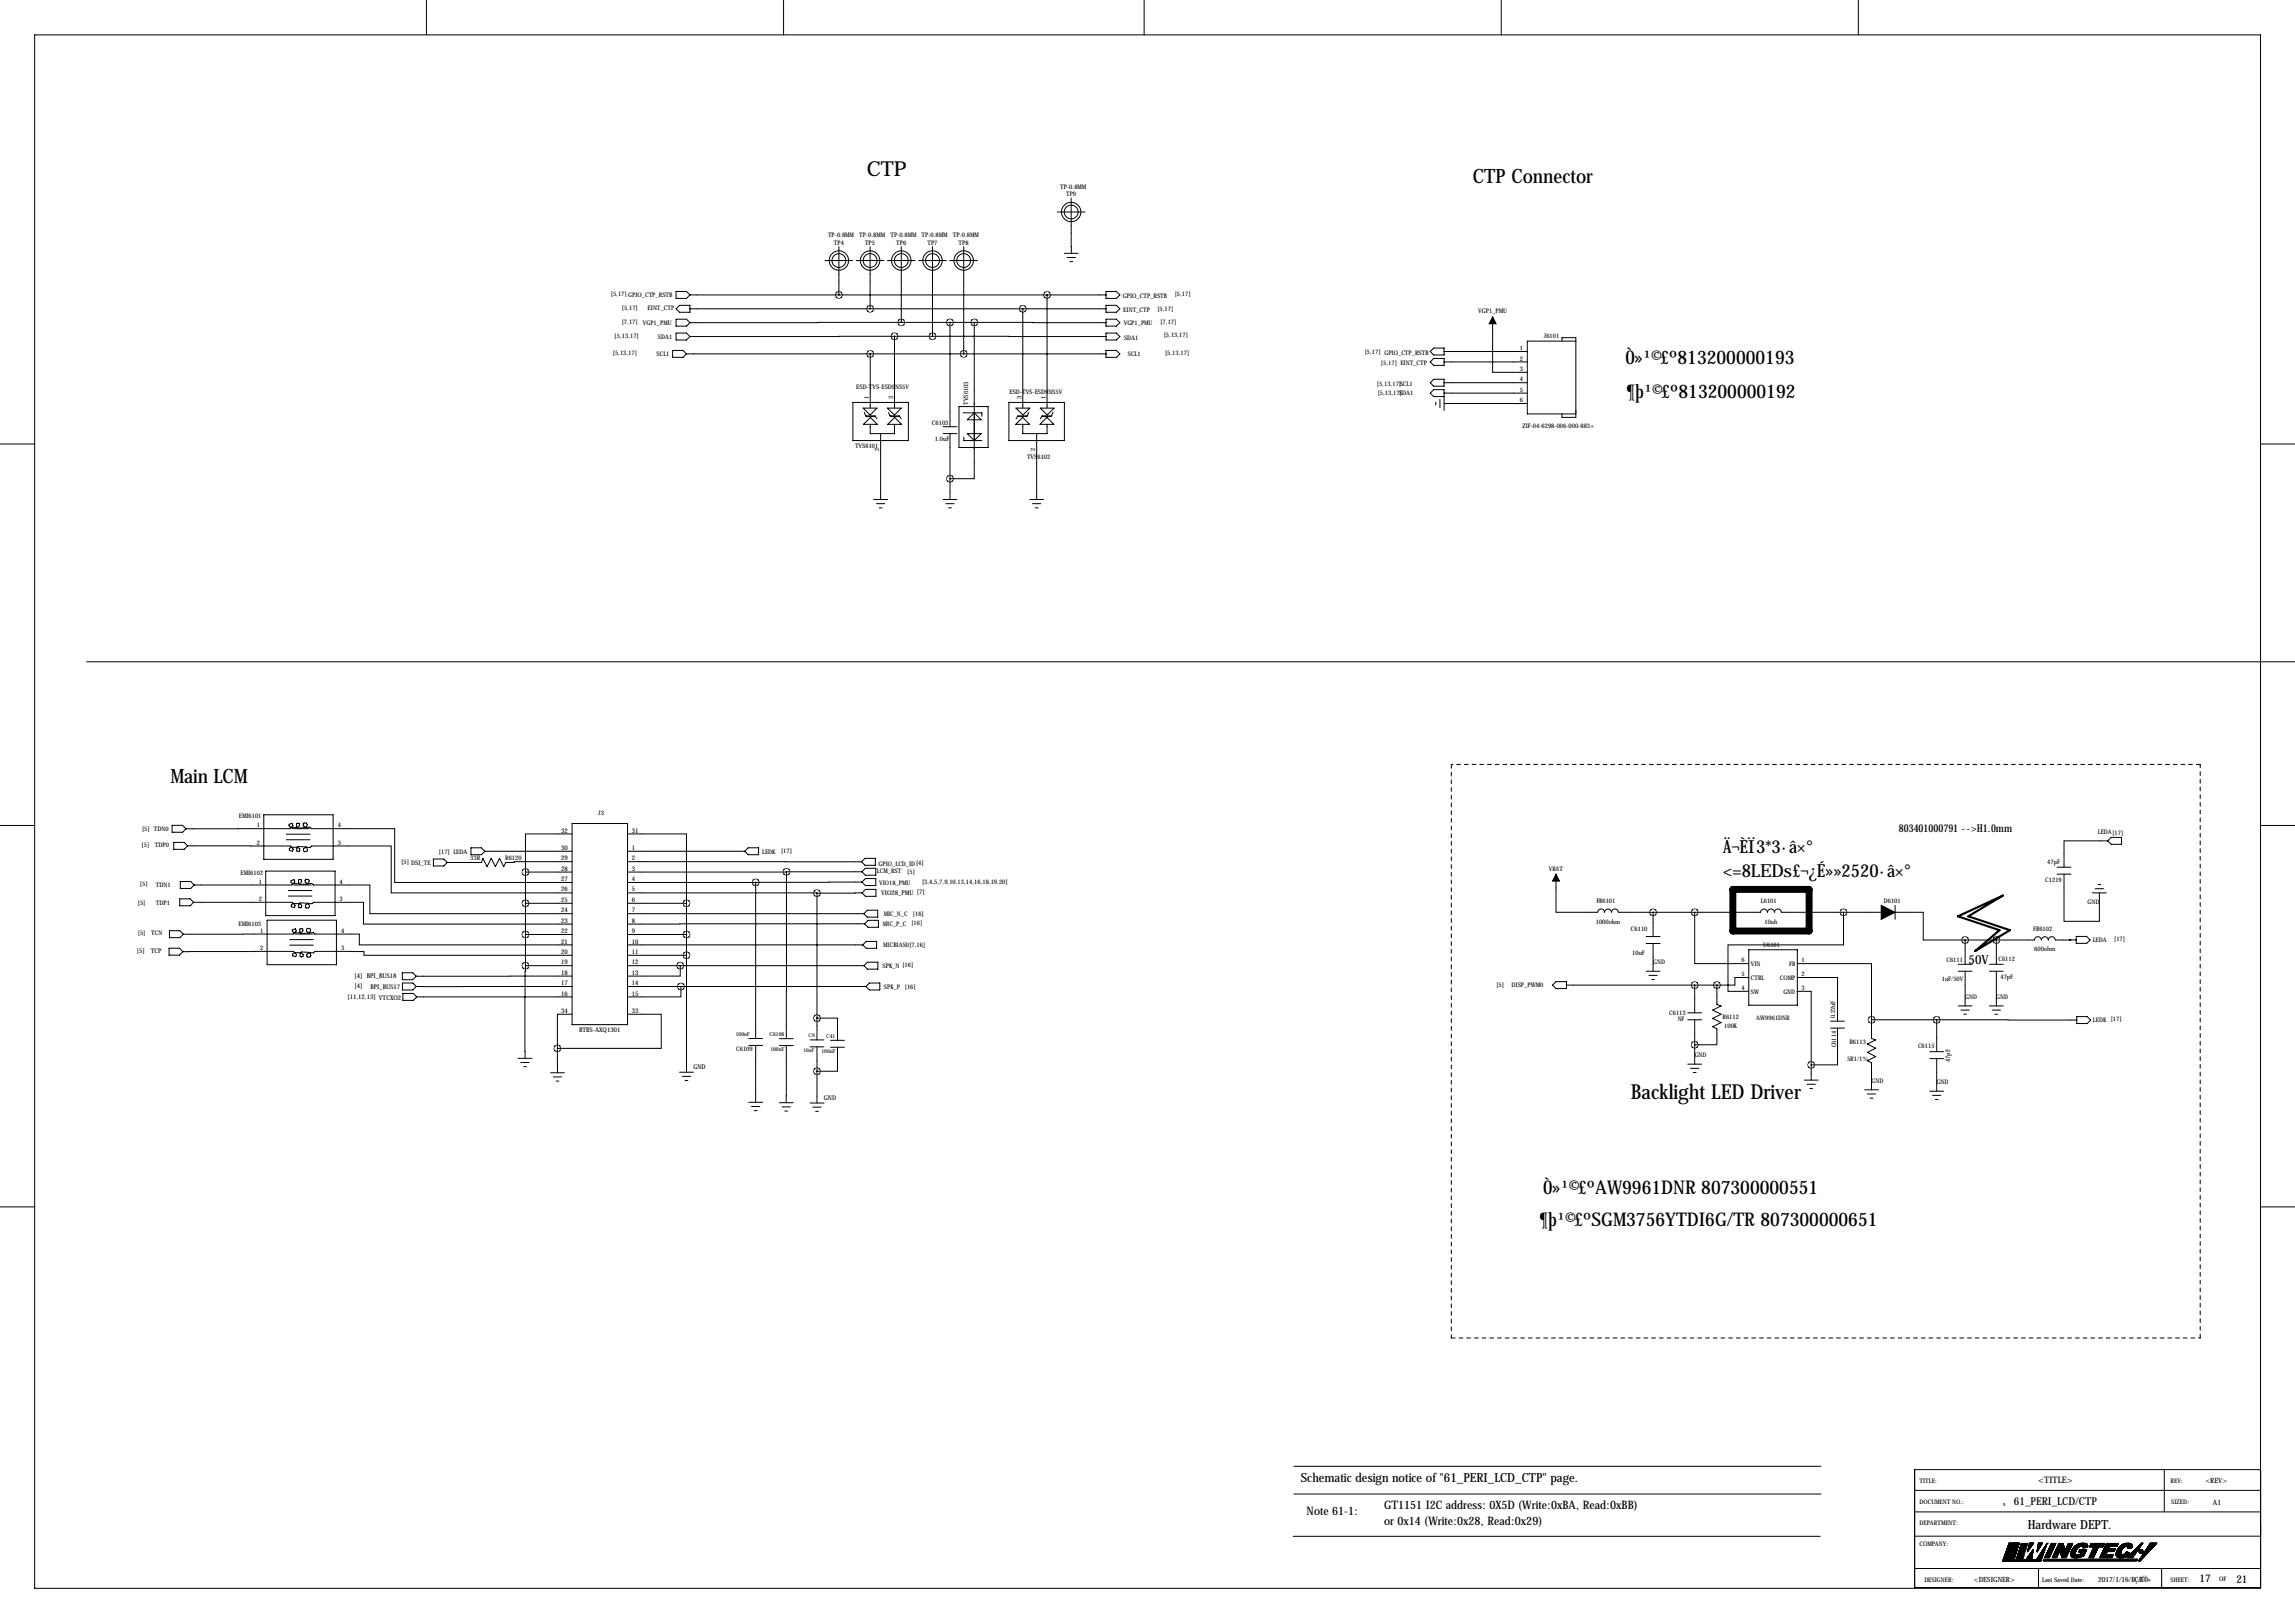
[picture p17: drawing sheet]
<svg xmlns="http://www.w3.org/2000/svg" width="841mm" height="594mm" viewBox="0 0 841 594" stroke-linecap="round" stroke-linejoin="round" font-family="sans-serif">
<defs><g id="words">
<g font-size="7.6">
<text x="317.5" y="64.3">CTP</text>
<text x="597.4" y="402.5">Backlight LED Driver</text>
</g>
<g font-size="7.3">
<text x="539.5" y="67.1">CTP Connector</text>
<text x="62.4" y="286.8">Main LCM</text>
</g>
<g font-size="6.9">
<text x="595.5" y="133.3">Ò»¹©£º813200000193</text>
<text x="595.8" y="145.7">¶þ¹©£º813200000192</text>
<text x="565.3" y="437.2">Ò»¹©£ºAW9961DNR 807300000551</text>
<text x="564" y="448.9">¶þ¹©£ºSGM3756YTDI6G/TR 807300000651</text>
</g>
<g font-size="6.6">
<text x="631.2" y="312.3">Ä¬ÈÏ3*3·â×°</text>
<text x="631.2" y="321.2">&lt;=8LEDs£¬¿É»»2520·â×°</text>
</g>
<g font-size="4.6">
<text x="721.1" y="353.2">50V</text>
<text x="476.5" y="542.8">Schematic design notice of &quot;61_PERI_LCD_CTP&quot; page.</text>
<text x="742.7" y="560.1">Hardware DEPT.</text>
</g>
<g font-size="4.3">
<text x="478.6" y="554.8">Note 61-1:</text>
<text x="507" y="552.7">GT1151 I2C address: 0X5D (Write:0xBA, Read:0xBB)</text>
<text x="507" y="558.4">or 0x14 (Write:0x28, Read:0x29)</text>
</g>
<g font-size="4">
<text x="695.6" y="304.8">803401000791 --&gt;H1.0mm</text>
<text x="737.7" y="551.3">61_PERI_LCD/CTP</text>
<text x="805.7" y="579.5">17</text>
<text x="819.2" y="579.8">21</text>
</g>
<text font-size="3.3" x="746.6" y="543.2">&lt;TITLE&gt;</text>
<g font-size="2.6">
<text x="807.8" y="543">&lt;REV&gt;</text>
<text x="810.6" y="551.1">A1</text>
<text x="723" y="579.3">&lt;DESIGNER&gt;</text>
<text x="768.5" y="579.4">2017/1/16/ÐÇÆ</text>
<text x="784.4" y="579.4">ÚÒ»</text>
</g>
<g font-size="2.4">
<text x="205.6" y="304.9">32</text>
<text x="231.4" y="304.9">31</text>
<text x="205.6" y="311.3">30</text>
<text x="231.4" y="311.3">1</text>
<text x="205.6" y="315.1">29</text>
<text x="231.4" y="315.1">2</text>
<text x="205.6" y="322.7">27</text>
<text x="205.6" y="318.9">28</text>
<text x="231.4" y="322.7">4</text>
<text x="231.4" y="318.9">3</text>
<text x="205.6" y="326.5">26</text>
<text x="231.4" y="326.5">5</text>
<text x="322.8" y="327.9">VIO28_PMU [7]</text>
<text x="205.6" y="330.3">25</text>
<text x="205.6" y="334.1">24</text>
<text x="231.4" y="330.3">6</text>
<text x="231.4" y="334.1">7</text>
<text x="205.6" y="337.9">23</text>
<text x="205.6" y="341.8">22</text>
<text x="231.4" y="337.9">8</text>
<text x="231.4" y="341.8">9</text>
<text x="205.6" y="345.6">21</text>
<text x="231.4" y="345.6">10</text>
<text x="50.1" y="349">[5]</text>
<text x="55.2" y="349.1">TCP</text>
<text x="205.6" y="349.4">20</text>
<text x="205.6" y="353.2">19</text>
<text x="231.4" y="349.4">11</text>
<text x="231.4" y="353.2">12</text>
<text x="129.8" y="358.1">[4]</text>
<text x="134.4" y="358.4">BPI_BUS18</text>
<text x="205.6" y="357">18</text>
<text x="231.4" y="357">13</text>
<text x="129.8" y="361.8">[4]</text>
<text x="135.7" y="362.1">BPI_BUS17</text>
<text x="205.6" y="360.8">17</text>
<text x="205.6" y="364.6">16</text>
<text x="231.4" y="360.8">14</text>
<text x="231.4" y="364.6">15</text>
<text x="127.3" y="366">[11,12,13] VTCXO2</text>
<text x="205.6" y="371">34</text>
<text x="231.4" y="371">33</text>
<text x="212.2" y="378">BTBS-AXQ1301</text>
<text x="254" y="391.4">GND</text>
<text x="301.8" y="402.7">GND</text>
</g>
<g font-size="2.3">
<text x="388.4" y="69.1">TP-0.8MM</text>
<text x="390.5" y="71.8">TP9</text>
<text x="303.3" y="86.9">TP-0.8MM TP-0.8MM TP-0.8MM TP-0.8MM TP-0.8MM</text>
<text x="305.4" y="89.6">TP4</text>
<text x="316.9" y="89.6">TP5</text>
<text x="328.3" y="89.6">TP6</text>
<text x="339.7" y="89.6">TP7</text>
<text x="351.2" y="89.6">TP8</text>
<text x="223.8" y="108.3">[5,17] GPIO_CTP_RSTB</text>
<text x="227.8" y="113.5">[5,17]</text>
<text x="237.2" y="113.7">EINT_CTP</text>
<text x="411.3" y="109.2">GPIO_CTP_RSTB</text>
<text x="424" y="113.9">[5,17]</text>
<text x="430.3" y="108.4">[5,17]</text>
<text x="227.8" y="118.7">[7,17]</text>
<text x="235.5" y="118.9">VGP1_PMU</text>
<text x="411.5" y="114.2">EINT_CTP</text>
<text x="411.6" y="119">VGP1_PMU</text>
<text x="425.1" y="118.6">[7,17]</text>
<text x="541.5" y="114.8">VGP1_PMU</text>
<text x="225.2" y="124">[5,13,17]</text>
<text x="241" y="124.1">SDA1</text>
<text x="411.7" y="124.4">SDA1</text>
<text x="426.3" y="123.6">[5,13,17]</text>
<text x="565.5" y="123.9">J6101</text>
<text x="224.5" y="130.2">[5,13,17]</text>
<text x="240.5" y="130.4">SCL1</text>
<text x="413.1" y="130.4">SCL1</text>
<text x="426.8" y="130">[5,13,17]</text>
<text x="499.9" y="129.7">[5,17] GPIO_CTP_RSTB</text>
<text x="556.7" y="128.2">1</text>
<text x="505.9" y="133.9">[5,17] EINT_CTP</text>
<text x="556.7" y="132">2</text>
<text x="556.7" y="135.9">3</text>
<text x="313.7" y="142.4">ESD-TVS-ESD9NS5V</text>
<text x="504.4" y="141.3">[5,13,17]SCL1</text>
<text x="556.7" y="139.7">4</text>
<text x="556.7" y="143.5">5</text>
<text x="318.3" y="146.1" transform="rotate(-90 318.3 146.1)">1</text>
<text x="327.2" y="146.1" transform="rotate(-90 327.2 146.1)">3</text>
<text x="354.6" y="148.3" transform="rotate(-90 354.6 148.3)">TVS6103</text>
<text x="369.8" y="144.4">ESD-TVS-ESD9NS5V</text>
<text x="374.1" y="146.1" transform="rotate(-90 374.1 146.1)">3</text>
<text x="383" y="146.1" transform="rotate(-90 383 146.1)">1</text>
<text x="504.6" y="144.7">[5,13,17]SDA1</text>
<text x="556.7" y="147.3">6</text>
<text x="341.4" y="155.6">C6103</text>
<text x="342.4" y="161.5">1.0uF</text>
<text x="557.7" y="156.8">ZIF-04-6298-006-000-883+</text>
<text x="313.2" y="164.2">TVS6101</text>
<text x="322.1" y="165.1" transform="rotate(-90 322.1 165.1)">2</text>
<text x="376.2" y="168">TVS6102</text>
<text x="379.2" y="165.1" transform="rotate(-90 379.2 165.1)">2</text>
<text x="87.5" y="299.7">EMI6101</text>
<text x="219.2" y="298.3">J3</text>
<text x="52" y="304.5">[5] TDN0</text>
<text x="94.1" y="303">1</text>
<text x="123.7" y="303">4</text>
<text x="768.5" y="305.6">LEDA[17]</text>
<text x="51.9" y="310.3">[5]</text>
<text x="56.7" y="310.4">TDP0</text>
<text x="94.1" y="309.3">2</text>
<text x="123.7" y="309.3">3</text>
<text x="147" y="316.5">[5] DSI_TE</text>
<text x="160.8" y="312.7">[17] LEDA</text>
<text x="172.2" y="314.9">33R</text>
<text x="185" y="315">R6120</text>
<text x="279.2" y="312.8">LEDK</text>
<text x="286.1" y="312.5">[17]</text>
<text x="321.8" y="317">GPIO_LCD_ID[4]</text>
<text x="749.9" y="316.4">47pF</text>
<text x="88.1" y="320.3">EMI6102</text>
<text x="94.8" y="323.6">1</text>
<text x="124.4" y="323.6">4</text>
<text x="321.2" y="319.9">LCM_RST</text>
<text x="332.4" y="320">[5]</text>
<text x="337.8" y="323.9">[3,4,5,7,9,10,13,14,16,18,19,20]</text>
<text x="567.3" y="318.9">VBAT</text>
<text x="749.2" y="323">C1219</text>
<text x="51.3" y="324.5">[5]</text>
<text x="57.1" y="324.7">TDN1</text>
<text x="94.8" y="330">2</text>
<text x="124.4" y="330">3</text>
<text x="322" y="324.2">VIO18_PMU</text>
<text x="50.5" y="331.4">[5]</text>
<text x="57.1" y="331.3">TDP1</text>
<text x="323.7" y="335.7">MIC_N_C</text>
<text x="334.4" y="335.4">[16]</text>
<text x="584.8" y="330.8">FB6101</text>
<text x="645.1" y="330.8">L6101</text>
<text x="690.1" y="330.8">D6101</text>
<text x="764.7" y="331.2">GND</text>
<text x="87.4" y="339.2">EMI6103</text>
<text x="95.3" y="341.6">1</text>
<text x="124.9" y="341.6">4</text>
<text x="323.4" y="339.1">MIC_P_C</text>
<text x="333.9" y="338.8">[16]</text>
<text x="584.5" y="338.3">1000ohm</text>
<text x="597.4" y="340.8">C6110</text>
<text x="646.3" y="338.3">10uh</text>
<text x="744.8" y="341">FB6102</text>
<text x="50.5" y="342.3">[5]</text>
<text x="55.4" y="342.4">TCN</text>
<text x="95.3" y="347.9">2</text>
<text x="124.9" y="347.9">3</text>
<text x="323.5" y="346.9">MICBIAS0[7,16]</text>
<text x="645.9" y="346.8">U6101</text>
<text x="766.6" y="344.9">LEDA</text>
<text x="774.4" y="344.7">[17]</text>
<text x="597.9" y="349.6">10uF</text>
<text x="605.5" y="353.2">GND</text>
<text x="637.9" y="352.4">6</text>
<text x="641.3" y="353.7">VIN</text>
<text x="655.4" y="353.7">FB</text>
<text x="659.9" y="352.4">1</text>
<text x="713" y="352.3">C6111</text>
<text x="732" y="351.9">C6112</text>
<text x="745.2" y="348.4">600ohm</text>
<text x="323.3" y="354.7">SPK_N [16]</text>
<text x="637.9" y="357.5">5</text>
<text x="641.3" y="358.8">CTRL</text>
<text x="651.9" y="358.8">COMP</text>
<text x="659.9" y="357.5">2</text>
<text x="711.3" y="359.3">1uF/50V</text>
<text x="732.8" y="358.6">47pF</text>
<text x="323.8" y="362.4">SPK_P [16]</text>
<text x="548.1" y="361.4">[5]</text>
<text x="553.7" y="361.6">DISP_PWM0</text>
<text x="637.9" y="362.6">4</text>
<text x="641.3" y="363.9">SW</text>
<text x="653.3" y="363.9">GND</text>
<text x="659.9" y="362.6">3</text>
<text x="719.8" y="365.9">GND</text>
<text x="731.3" y="365.9">GND</text>
<text x="611.4" y="371.9">C6113</text>
<text x="614.5" y="374">NF</text>
<text x="631" y="373.3">R6112</text>
<text x="631.6" y="376.5">100K</text>
<text x="643.4" y="373.6">AW9961DNR</text>
<text x="672.2" y="373" transform="rotate(-90 672.2 373)">0.22uF</text>
<text x="766.7" y="374.3">LEDK [17]</text>
<text x="672.6" y="383.6" transform="rotate(-90 672.6 383.6)">C6114</text>
<text x="677.4" y="382.5">R6113</text>
<text x="702.6" y="383.9">C6115</text>
<text x="269.7" y="385.1">C6109</text>
<text x="620.8" y="387.2">GND</text>
<text x="676.6" y="388.5">5R1/1%</text>
<text x="714.3" y="389" transform="rotate(-90 714.3 389)">47pF</text>
<text x="685.5" y="396.6">GND</text>
<text x="709.4" y="397.1">GND</text>
<text x="703.1" y="543.3">TITLE:</text>
<text x="795.1" y="543.1">REV:</text>
<text x="703.1" y="550.9">DOCUMENT NO.:</text>
<text x="795.3" y="550.9">SIZED:</text>
<text x="703.1" y="558.6">DEPARTMENT:</text>
<text x="703.1" y="566.2">COMPANY:</text>
<text x="704.9" y="579.4">DESIGNER:</text>
<text x="748.1" y="579.4">Last Saved Date:</text>
<text x="795.1" y="579.4">SHEET:</text>
<text x="812.9" y="579.1">OF</text>
</g>
<g font-size="2">
<text x="269.5" y="379.5">100nF</text>
<text x="281.9" y="379.6">C6108</text>
<text x="302.6" y="380.2">C41</text>
<text x="282.2" y="385">100nF</text>
<text x="300.9" y="385.6">100nF</text>
</g>
<g font-size="1.9">
<text x="296.2" y="379.9">C9</text>
<text x="294.4" y="385.5">10uF</text>
</g>
</g></defs>
<circle cx="734.1" cy="551.3" r=".15" fill="#000"/>
<g fill="none" stroke="#000" stroke-width=".37">
<path d="M12.7 12.8h815.3v568.9h-815.3zM156.2 .1v12.7M287 .1v12.7M419.1 .1v12.7M549.9 .1v12.7M680.7 .1v12.7M387.3 77.6h10.2M392.4 72.6v20.2M302.2 95.4h10.2M307.3 90.3v17.7M313.6 95.4h10.2M318.7 90.3v22.8"/>
<path d="M325.1 95.4h10.1M330.1 90.3v27.8M336.5 95.4h10.2M341.6 90.3v32.9M347.9 95.4h10.2M353 90.3v39.3M389.9 92.8h5.1M390.9 94.3h3.1M391.9 95.8h1M247.6 106.8h3.9l1.2 1.2-1.2 1.3h-3.9zM247.6 113.1l1.3-1.3h3.8v2.6h-3.8zM247.6 116.9h3.9l1.2 1.3-1.2 1.3h-3.9z"/>
<path d="M252.7 108h152.4M252.7 113.1h152.4M330.1 118.1l-77.4 .1M330.1 118.1h26.8M348 118.1v38.2M356.9 118.1v57.2h-8.9M356.9 118.1l48.2 .1M374.6 113.1v36.3M383.5 108v41.4M405.1 106.8h3.8l1.3 1.2-1.3 1.3h-3.8zM405.1 111.8h3.8l1.3 1.3-1.3 1.3h-3.8zM405.1 116.9h3.8l1.3 1.3-1.3 1.3h-3.8z"/>
<path d="M546.8 116v20.4h12.7M246.4 128.3h3.8l1.3 1.3-1.3 1.3h-3.8zM247.6 122h3.9l1.2 1.3-1.2 1.2h-3.9zM251.5 129.6h153.6M318.8 129.6v19.8M327.7 123.2l-75 .1M327.7 123.2v26.2M327.7 123.2h13.9M341.6 123.2l63.5 .1M405.1 122h3.8l1.3 1.3-1.3 1.2h-3.8zM405.1 128.3h3.8l1.3 1.3-1.3 1.3h-3.8zM523.9 128.7l1.3-1.2h3.8v2.5h-3.8z"/>
<path d="M523.9 132.6l1.3-1.3h3.8v2.5h-3.8zM525.2 138.9h3.8v2.5h-3.8l-1.3-1.2zM529 128.7h30.5M529 132.6h30.5M572.2 124.9v-1.2h5v29.2h-5v-1.3M577.2 124.9h-17.7v26.7h17.7M312.4 147.4h20.3v14h-20.3zM316.2 149.5h5.1l-2.6 2.5zM316.3 155.4l2.5-2.5 2.6 2.5zM316.6 151l.5 1.3h3.4l.7 1.1M317 152.2l.3 .4h3.3M318.8 155.4v3.4h8.9v-3.4"/>
<path d="M322.6 158.8v24.2M325.1 149.5h5l-2.5 2.5zM325.5 151l.5 1.3h3.4l.7 1.1M325.9 152.2l.3 .4h3.3M327.7 152.9l2.6 2.5h-5.1zM345.4 158.8h5.1M345.4 156.3h5.1M348 158.8v24.2M351.3 148.9h10.6v15h-10.6zM352.8 151.2h6.9v1.3M354.3 158.8h5.1l-2.5 2.6zM356.9 151.2l2.5 2.5h-5.1z"/>
<path d="M369.6 147.4h20.3v14h-20.3zM372.2 149.5h5l-2.5 2.5zM374.6 152.9l2.5 2.5h-5zM374.6 155.4v3.4h8.9v-3.4M376.4 152.2l-.3 .4h-3.3M376.8 151l-.5 1.3h-3.4l-.7 1.1M379.7 158.8v24.2M380.9 155.4l2.6-2.5 2.5 2.5zM381.1 149.5h5l-2.5 2.5zM385.3 152.2l-.3 .4h-3.3M385.7 151l-.5 1.3h-3.4l-.7 1.1M525.9 147.3v1"/>
<path d="M527.5 146.3v3M529 140.2h30.5M529 144h30.5M529 147.8h30.5M529 145.3h-3.8l-1.3-1.3 1.3-1.3h3.8v7.6M0 162.6h12.7M353.1 160.1v1.3h6.6M828 162.6h12.7M320 183h5.1M321.1 184.5h3M322.1 186h1M345.4 183h5.1"/>
<path d="M346.5 184.5h3M347.5 186h1M377.2 183h5.1M378.2 184.5h3.1M379.2 186h1M31.7 242.4h809M96.6 298.4h25.4v16.3h-25.4zM0 302.3h12.7M63 302.3h3.9l1.2 1.2-1.2 1.3h-3.9zM63.7 308.5h3.8l1.2 1.3-1.2 1.3h-3.8zM68.1 303.5h38.1l1.1-1.1-.3-.8-1.1 .3v.6l.6 .5h2.4l.8-.6v-.7l-.5-.2-.6 .2v1l.5 .6 3-.2 .5-1.1-.3-.5-.9-.1-.4 .4 .1 .7 .8 .5h1.6l.6 .5h30.5v19.7h64.9M68.7 309.8h37.6l1.1 1.2-.3 .8-1.1-.3v-.6l.6-.6h2.4l.8 .7v.7l-.5 .2-.6-.2v-1.1l.5-.5 3 .1 .5 1.1-.3 .6h-.9l-.3-.3v-.7l.8-.5h1.6l.6-.6h29.1v17.2h66.2"/>
<path d="M97.3 319h25.4v16.4h-25.4zM104.9 305.5h8.6M104.9 307.6h8.6M106.9 303.5h6.4M158.7 314.6h3.9l1.2 1.3-1.2 1.3h-3.9zM172.5 310.5h3.8l1.3 1.3-1.3 1.2h-3.8zM177.6 311.8h31.9M192.5 319.4h17M192.5 319.4v34.3M209.5 305.4h-17v14M209.5 315.6h-21.2v.3h-3l-.8 1.5-1.5-3-1.5 3-1.6-3-1.5 3-1.5-3-.5 1.5h-12.6M209.5 301.6h20.4v73.7h-20.4z"/>
<path d="M229.9 315.6h85.7M229.9 305.4h21.6v25.4M229.9 311.8h42.9M274.1 310.5h3.8v2.5h-3.8l-1.3-1.2zM288.1 319.3l-.1 61.1M288.1 319.3l-58.2 .1M288.1 319.3h27.6M316.8 314.4h3.8v2.5h-3.8l-1.2-1.3zM317 318h3.8v2.6h-3.8l-1.3-1.3zM753.5 317.6h5.1M772.1 308h-16v9.6M772.1 308l1.2-1.3h3.8v2.5h-3.8z"/>
<path d="M828 302.3h12.7M65.8 329.2h3.8l1.3 1.3-1.3 1.2h-3.8zM66 322.9h3.8l1.3 1.2-1.3 1.3h-3.8zM70.9 330.5h36.1l1.1 1.1-.3 .8-1.1-.3v-.6l.6-.6h2.4l.8 .7v.7l-.5 .2-.6-.2v-1.1l.5-.5 3 .1 .5 1.1-.3 .6-.9 .1-.3-.4v-.7l.8-.5h1.7l.5-.5h18.2v7.9h76.4M71.1 324.1h35.8l1.1-1.1-.3-.8-1.1 .3v.6l.6 .6h2.4l.8-.7v-.7l-.5-.2-.6 .2v1.1l.5 .5 3-.1 .5-1.1-.3-.6-.9-.1-.3 .4v.7l.8 .5h1.6l.6 .5h20.7v10.5h74M97.8 337h25.4v16.3h-25.4zM105.6 326.2h8.6M105.6 328.2h8.6M107.6 324.1h6.4M192.5 330.8h17M229.9 327l69.4 .1M229.9 330.8h21.6"/>
<path d="M229.9 334.6h86.5M251.5 330.8v61.9M276.8 323.2v57.2M276.8 323.2h-46.9M299.3 327.1v53.8M315.7 323.1l-38.9 .1M315.8 327l-16.5 .1M316.4 334.6l1.3-1.2h3.8v2.5h-3.8zM316.7 338.3l-86.8 .1M317 321.8h3.8v2.5h-3.8l-1.3-1.2zM317 325.7h3.9v2.6h-3.9l-1.2-1.3zM318 337.1h3.8v2.5h-3.8l-1.3-1.3z"/>
<path d="M570 320.2v13.9h15.2M585.2 334.1a1.27 1.27 0 0 1 1.3-1.2 1.27 1.27 0 0 1 1.3 1.2 1.27 1.27 0 0 1 1.2-1.2 1.27 1.27 0 0 1 1.3 1.2 1.27 1.27 0 0 1 1.3-1.2 1.27 1.27 0 0 1 1.2 1.2h52.1a1.27 1.27 0 0 1 1.3-1.2 1.27 1.27 0 0 1 1.2 1.2 1.27 1.27 0 0 1 1.3-1.2 1.27 1.27 0 0 1 1.3 1.2 1.27 1.27 0 0 1 1.3-1.2 1.27 1.27 0 0 1 1.2 1.2h36.6M605.5 334.1v8.9M620.8 334.1v18.8h19.8M675.3 334.1v12h-42.3v17h7.6M694.2 334.1h10.3v10.2h15.3M694.2 331.6v5.1M753.5 320.2h5.1M756.1 320.2v17.2h12.9v-10.4M766.5 327h5.1M767.5 325.5h3M768.5 324h1"/>
<path d="M61.9 347.3h3.8l1.3 1.3-1.3 1.2h-3.8zM62.1 340.9h3.8l1.3 1.3-1.3 1.2h-3.8zM67 348.6l40.5-.1 1.1 1.1-.2 .8-1.2-.3v-.6l.6-.6h2.4l.8 .7v.7l-.5 .2-.6-.2v-1.1l.5-.5 3 .1 .5 1.1-.3 .6h-.9l-.3-.3v-.7l.8-.5h1.7l.5-.5h17.9v1.4h76.2M67.2 342.2l40.2-.1 1.1-1.1-.2-.8-1.2 .3v.6l.6 .5h2.4l.8-.6v-.7l-.5-.2-.6 .2v1l.5 .6 3-.1 .5-1.2-.3-.5-.9-.1-.3 .4v.7l.8 .5h1.7l.5 .5h16.3v4h77.9M106.1 344.1h8.7M106.1 346.2h8.7M108.2 342.1h6.3M147.4 356.3h3.8l1.3 1.3-1.3 1.2h-3.8zM192.5 353.7h17M192.5 353.7l-.2 33.9M192.5 342.3h17M209.5 357.5l-57 .1"/>
<path d="M229.9 342.3h21.6M229.9 346.1h86.1M229.9 349.9h21.6M229.9 353.7h86.6M249.2 353.7v3.8h-19.3M316.5 353.7l1.3-1.3h3.8v2.6h-3.8zM317.3 344.8h3.8v2.5h-3.8l-1.3-1.2zM603 345.6h5.1M603 343h5.1M603 355.7h5.1M604 357.2h3.1M605 358.8h1"/>
<path d="M605.5 345.6v10.1M640.6 358h-5.1v2.8h-6.6M640.6 347.8h17.8v20.4h-17.8zM658.4 352.9h27.1v20.6M658.4 358h14.7v16M717.3 355.7h5.1M717.3 353.2h5.1M719.8 344.3v8.9M719.8 355.7v12.7M719.8 344.3h25.4M728.7 355.7h5.1M728.7 353.2h5.1"/>
<path d="M731.3 344.3v8.9M731.3 355.7v12.7M745.2 344.3a1.27 1.27 0 0 1 1.3-1.2 1.27 1.27 0 0 1 1.3 1.2M747.8 344.3a1.27 1.27 0 0 1 1.3-1.2 1.27 1.27 0 0 1 1.2 1.2M760.5 344.2l-7.6 .1a1.27 1.27 0 0 0-1.3-1.2 1.27 1.27 0 0 0-1.3 1.2M760.5 343h3.8l1.3 1.2-1.3 1.3h-3.8zM147.4 360h3.8l1.3 1.3-1.3 1.3h-3.8zM147.6 363.8h3.8l1.3 1.3-1.3 1.3h-3.8zM152.5 361.3h57M152.7 365.1h56.8M209.5 371.5h-5.3v12.5M229.9 371.5h12.3v12.5h-38"/>
<path d="M229.9 361.3h87.3M249.4 361.3v3.8h-19.5M299.3 372.9h7.5v8.1M317.2 361.3l1.3-1.3h3.8v2.6h-3.8zM568.7 360.8l1.3-1.3h3.8v2.6h-3.8zM573.8 360.8h55.1M618.2 371h5.1M618.2 373.5h5.1M620.8 360.8v10.2M620.8 373.5v16.3M628.9 360.8v7.1l1.5 .5-3 1.5 3 1.6-3 1.5 3 1.5-3 1.5 1.5 .8v5.8h-8.1M658.4 363.1h5v32.5"/>
<path d="M670.6 376.5h5M670.6 374h5M673.1 376.5v13.5h-9.7M685.5 373.5h23.9M685.5 373.5v6.9l1.6 .5-3.1 1.5 3.1 1.5-3.1 1.5 3.1 1.6-3.1 1.5 1.5 .7v10M709.4 373.5l51.3 .1M709.4 373.5v11.7M717.3 368.4h5.1M718.3 369.9h3.1M719.3 371.5h1M728.7 368.4h5.1M729.7 369.9h3.1"/>
<path d="M730.8 371.5h1M760.7 372.3h3.8l1.3 1.3-1.3 1.3h-3.8zM189.8 387.6h5.1M190.8 389.1h3.1M191.8 390.7h1M201.7 392.9h5.1M202.7 394.4h3M203.7 396h1M204.2 384v8.9M248.9 392.7h5.1M249.9 394.2h3.1M251 395.8h1"/>
<path d="M274.3 382.9h5M274.3 380.4h5M276.8 382.9v20.8M285.5 383h5.1M285.5 380.4h5.1M288 383v20.9M296.7 383.4h5.1M296.7 380.9h5.1M299.3 383.4v20.6M304.2 383.6h5.1M304.2 381h5.1M306.8 383.6v8.7h-7.5"/>
<path d="M618.2 389.8h5.1M619.3 391.3h3M620.3 392.8h1M660.9 395.6h5.1M661.9 397.1h3.1M662.9 398.6h1.1M683 399.2h5.1M706.9 385.2h5.1M706.9 387.7h5.1M706.9 399.7h5.1M709.4 387.7v12M274.3 403.7h5"/>
<path d="M275.3 405.3h3M276.3 406.8h1M285.4 403.9h5.1M286.5 405.4h3M287.5 406.9h1M296.7 404h5.1M297.7 405.5h3.1M298.8 407h1M684 400.7h3.1M685 402.2h1.1M707.9 401.2h3M708.9 402.7h1"/>
<path d="M0 442h12.7M828 442h12.7M474 537h193M701.3 538.2h126.8v43.2h-126.8zM792.8 538.2v15.5M474 547.2h193M701.3 553.7h126.8M701.3 545.9h126.8M733.8 550.8h.1M473.7 562.7h193M701.3 574.5h126.8M701.3 562.6h126.8"/>
<path d="M733.6 571.8h14M733.6 571.7h14M733.6 571.6h14M733.7 571.5h13.9M733.7 571.4h14M733.8 571.2h14M733.8 571.1h4M733.9 570.9h4M733.9 570.8h4M734 570.7h3.9M734 570.7h4M734 570.5h4"/>
<path d="M734.1 570.4h3.9M734.1 570.2h4M734.2 570.1h3.9M734.3 569.8h3.9M734.3 569.7h3.9M734.3 569.6h4M734.4 569.4h3.9M734.5 569.3h3.9M734.5 569.2h3.9M734.6 568.9h3.9M734.7 568.8h3.8M734.7 568.6h3.9"/>
<path d="M734.7 568.5h3.9M734.8 568.4h3.9M734.8 568.3h3.9M734.8 568.2h3.9M734.9 568.1h3.8M734.9 568h3.9M735 567.9h3.8M735 567.8h3.8M735.1 567.6h3.8M735.1 567.5h3.8M735.1 567.4h3.8M735.2 567.3h3.8"/>
<path d="M735.2 567.1h3.8M735.3 566.9h3.8M735.4 566.7h3.8M735.5 566.5h3.7M735.5 566.3h3.8M735.6 566.1h3.8M735.6 566h3.8M735.7 565.8h3.7M735.7 565.7h3.8M735.8 565.6h3.7M735.8 565.5h3.7M735.9 565.3h3.7"/>
<path d="M735.9 565.2h3.7M735.9 565.1h3.7M737.9 571h-4M738.1 570.3l-4 .1M738.1 570.1l-4 .1M738.2 569.9l-4 .1M738.3 569.5h-3.9M738.4 569.1l-3.9 .1M738.5 569l-4 .1M738.5 568.8l-3.9 .1M738.6 571.1h.3M738.6 568.7h-3.9"/>
<path d="M738.6 570.8h2.5M738.7 570.6h.4M738.8 570.4h2.5M738.8 568l-3.9 .1M738.9 567.7h-3.9M739 569.8h.1M739 569.7h1.7M739 567.2l-3.8 .1M739.1 569.4h.3M739.1 567h-3.8M739.1 569.2h1.9M739.1 566.8l-3.8 .1"/>
<path d="M739.2 566.7l-3.9 .1M739.2 566.5l-3.8 .1M739.3 568.8h2.2M739.3 566.4h-3.8M739.3 568.7h2.5M739.3 566.2h-3.8M739.4 568.3h2.4M739.4 568.3h2.5M739.5 565.7l-3.8 .1M739.6 567.9h2.4M739.6 567.8h2.5M739.6 565.4h-3.8"/>
<path d="M739.7 570.1l-.9 .1M739.7 567.4h2.4M739.7 567.4h2.5M739.8 567.2h.5M739.9 568.9l-.7 .1M739.9 566.9h2.4M740 566.7h.4M740 571h-1.4M740.1 569.7l-1.1 .1M740.2 570.5l-1.5 .1M740.2 568.5h-.8M740.4 568l-.9 .1"/>
<path d="M740.5 569.3h-1.4M740.6 567.6h-.9M740.8 570l-1.9 .1M740.9 568.8l-1.7 .1M740.9 565.9l-.7 .1M741 570.9h-2.4M741.1 566.3h-1M741.2 570.4l-2.4 .1M741.2 565.5h-.8M741.3 568.4h-1.9M741.3 567.1l-1.5 .1M741.4 569.9l-2.5 .1"/>
<path d="M741.4 567.9l-1.9 .1M741.5 566.6l-1.5 .1M741.5 569.6h-2.5M741.6 567.5h-1.9M741.7 569.1l-2.5 .1M742 565.8l-1.8 .1M742.1 566.2h-2M742.2 571.1h2M742.3 571h1.9M742.3 565.4h-1.9M742.3 567h-2.4M742.4 570.8h1.9"/>
<path d="M742.5 570.7h1.8M742.5 566.5l-2.5 .1M742.6 570.6h1.7M742.6 568.4h.1M742.6 568.3h.1M742.6 566.1h-2.4M742.7 570.4h1.6M742.7 568.2h.1M742.7 565.7l-2.4 .1M742.8 567.9h.3M742.8 570.2h1.6M742.8 568.1l-.1 .1"/>
<path d="M742.9 567.4h.5M742.9 565.3h-2.5M742.9 570h1.5M742.9 568l-.2 .1M743 567.9l-.3 .1M743 567h.7M743 566.9h.7M743.1 569.9h1.3M743.1 567.8h-.3M743.1 566.5h.9M743.2 569.8h1.2M743.2 569.7h1.2"/>
<path d="M743.2 567.7h-.4M743.2 566.1h1.1M743.3 569.6h1.2M743.3 567.6h-.5M743.3 566h1M743.3 569.5h1.2M743.3 567.5h-.5M743.4 565.6h1.2M743.4 569.4h1.1M743.4 567.3l-.5 .1M743.5 569.3h1M743.5 565.1h1.5"/>
<path d="M743.5 567.2l-.6 .1M743.6 569.2h.9M743.6 567.1l-.7 .1M743.7 569h.9M743.8 566.8l-.8 .1M743.8 568.8h.8M743.8 566.7l-.7 .1M743.9 568.8h.7M743.9 568.7h.7M743.9 566.6l-.8 .1M744 568.6h.6M744 566.5l-.9 .1"/>
<path d="M744.1 568.5h.6M744.1 566.4h-.9M744.1 568.4h.6M744.2 568.3h.5M744.2 566.3h-1M744.2 566.2h-1M744.3 570.9h-2M744.4 568.1h.3M744.4 569.9l-1.4 .1M744.4 568h.3M744.4 565.9l-1.1 .1M744.5 565.8l-1.2 .1"/>
<path d="M744.5 567.9h.3M744.5 567.8h.3M744.5 565.7l-1.2 .1M744.6 569l-.9 .1M744.6 567.7h.2M744.7 568.1l-.4 .1M744.7 565.5h-1.3M744.8 567.5h.1M744.8 565.4h-1.4M744.8 567.6h-.1M744.9 565.3h-1.5M744.9 565.2h-1.4"/>
<path d="M746 571.1h1.8M746.1 571h1.7M746.2 568.4h.1M746.2 570.9h1.7M746.2 568.3h.1M746.2 568.1h.2M746.3 568.2l-.1 .1M746.3 567.9h.2M746.3 570.7h1.6M746.3 567.5h.5M746.3 567.4h.5M746.3 567.3h.6"/>
<path d="M746.4 570.5h1.6M746.4 568l-.2 .1M746.4 566.9h.7M746.4 566.7h.8M746.5 570.5h1.5M746.5 567.9l-.3 .1M746.5 566.5h.9M746.6 567.8h-.3M746.6 566h1M746.6 565.9h1.1M746.6 565.8h1.2M746.6 570.2h1.5"/>
<path d="M746.6 567.7h-.3M746.6 565.6h1.3M746.7 565.3h1.4M746.7 567.6h-.4M746.7 565.1h1.5M746.7 574.6v6.8M746.8 569.9h1.4M746.9 567.2l-.5 .1M747 569.7h1.3M747 567.1l-.6 .1M747 567h-.6M747.1 569.4h1.3"/>
<path d="M747.1 566.8l-.7 .1M747.2 569.3h1.2M747.3 569.2h1.2M747.3 566.6l-.9 .1M747.3 566.5l-.8 .1M747.4 566.4h-.9M747.5 568.9h1.1M747.5 566.3h-1M747.5 566.2h-1M747.6 568.8h1M747.6 568.7h1M747.6 566.1h-1.1"/>
<path d="M747.7 568.6h1M747.7 571.3l-14 .1M747.8 568.3h1M747.8 565.7l-1.2 .1M747.9 565.6l-1.3 .1M747.9 570.8h-1.7M747.9 568.2h.9M748 570.6l-1.7 .1M748 565.5h-1.4M748 568h.9M748 565.4h-1.3M748.1 570.3l-1.6 .1"/>
<path d="M748.1 567.9h.8M748.2 570l-1.5 .1M748.2 567.8h.8M748.2 565.2h-1.5M748.2 569.9l-1.4 .1M748.3 569.7l-1.4 .1M748.3 569.6h-1.3M748.3 567.6h.7M748.4 569.5h-1.3M748.4 567.5h.7M748.4 571.7h34.3M748.4 571.6h34.3"/>
<path d="M748.4 567.4h.7M748.5 567.3h.6M748.5 571.4h34.4M748.5 569l-1.1 .1M748.6 568.9l-1.2 .1M748.7 571.2h34.3M748.7 571.1h34.4M748.7 567h.5M748.7 568.5h-1M748.7 566.9h.6M748.8 568.4h-1M748.8 566.8h.5"/>
<path d="M748.8 568.2l-.9 .1M748.8 566.8h.6M748.9 567.9l-.8 .1M749 570.5h1.7M749 566.5h.5M749 567.7h-.8M749.1 570.2h1.7M749.1 566.4h.4M749.1 566.3h.4M749.2 567.2l-.7 .1M749.2 567.1l-.6 .1M749.4 569.7h1.6"/>
<path d="M749.4 566h.2M749.4 566.6l-.5 .1M749.5 565.8h.2M749.6 566.2h-.4M749.6 569.2h1.6M749.6 569.2h1.7M749.6 566.1h-.4M749.7 569.1h1.6M749.7 565.9l-.3 .1M749.7 565.6h.1M749.8 565.6l-.2 .1M749.8 568.8h1.7"/>
<path d="M749.8 565.5h-.1M749.9 565.3h.1M749.9 568.6h1.6M749.9 565.4h-.1M749.9 565.2h.1M749.9 568.5h1.7M750 568.4h1.6M750 568.3h1.7M750.1 568.2h1.6M750.2 567.9h1.7M750.4 567.5h1.7M750.4 567.4h1.7"/>
<path d="M750.7 566.9h1.6M750.7 570.4l-1.7 .1M750.7 566.7h1.7M750.8 570.3l-1.8 .1M750.8 570.1l-1.7 .1M750.9 570l-1.7 .1M750.9 566.5h1.7M750.9 566.4h1.7M750.9 569.9l-1.7 .1M750.9 566.3h1.7M751 569.8l-1.7 .1M751 566.2h1.7"/>
<path d="M751 566.1h1.7M751.1 569.6h-1.7M751.1 566h1.7M751.1 569.5h-1.6M751.2 569.4h-1.7M751.2 569.3h-1.6M751.2 565.7h1.7M751.3 565.6h1.7M751.4 568.9l-1.7 .1M751.4 568.8l-1.6 .1M751.4 565.3h1.7M751.5 568.7h-1.7"/>
<path d="M751.8 570.5h1.6M751.8 568.1l-1.7 .1M751.8 568l-1.7 .1M751.9 570.2h1.6M751.9 567.9l-1.7 .1M751.9 567.8h-1.6M752 567.7h-1.7M752 567.6h-1.6M752.1 569.7h1.6M752.1 567.3l-1.6 .1M752.2 567.2l-1.7 .1M752.2 567.1l-1.6 .1"/>
<path d="M752.3 567h-1.7M752.3 569.2h1.6M752.4 569.1h1.6M752.4 569h1.6M752.4 566.6l-1.6 .1M752.5 566.5l-1.7 .1M752.6 568.8h1.6M752.6 568.7h1.6M752.7 568.6h1.5M752.7 568.5h1.6M752.8 568.4h1.5M752.8 568.3h1.6"/>
<path d="M752.8 565.9l-1.7 .1M752.9 565.8l-1.8 .1M752.9 565.7l-1.7 .1M753 568h1.5M753 567.9h1.6M753 565.5h-1.7M753.1 565.4h-1.7M753.1 567.6h3.2M753.2 567.5h3.1M753.2 567.4h3M753.3 567.3h2.9M753.3 567.2h2.9"/>
<path d="M753.4 567.1h2.8M753.4 570.4l-1.6 .1M753.4 567h2.8M753.4 566.9h2.7M753.5 570.3l-1.7 .1M753.5 566.8h2.6M753.5 570.1l-1.6 .1M753.5 566.7l2.6 .1M753.6 570l-1.6 .1M753.6 566.6h2.5M753.6 569.9l-1.6 .1M753.6 566.5h2.5"/>
<path d="M753.7 569.8l-1.7 .1M753.7 566.5h2.3M753.7 566.4h2.3M753.7 569.7l-1.6 .1M753.7 566.3h2.3M753.8 569.6h-1.6M753.8 566.2h2.2M753.8 569.5h-1.6M753.8 566.1h2.2M753.9 569.4h-1.6M753.9 566h2M753.9 569.3h-1.6"/>
<path d="M753.9 565.9h2M754 565.8h1.9M754 565.7h1.9M754.1 568.9l-1.6 .1M754.1 565.6h1.7M754.1 565.5h1.7M754.1 568.8l-1.5 .1M754.1 565.4h1.7M754.2 565.3h1.6M754.4 568.2l-1.6 .1M754.5 568.1l-1.6 .1M754.5 568l-1.6 .1"/>
<path d="M754.7 567.9h1.6M754.7 568h3.3M754.8 568.4h3M754.8 568.3h3M754.8 568.7h2.9M754.8 568.6h2.9M754.8 568.5h3M754.9 568.8h2.7M754.9 569.1h2.6M754.9 569h2.6M754.9 568.9h2.6M755 569.4h2.3"/>
<path d="M755 569.2h2.4M755 569.6h2.2M755 569.5h2.3M755.1 569.8h2M755.1 569.7h2.1M755.1 570h1.9M755.2 570.3h1.7M755.2 570.2h1.7M755.2 570.1h1.8M755.2 570.5h1.6M756.3 567.7h-3.2M756.3 567.8h-3.2"/>
<path d="M756.5 567.9h1.5M756.7 567.4h1.5M756.7 567.3h1.6M756.8 567.2h1.5M756.9 570.4l-1.7 .1M756.9 566.9h1.6M757 566.8h1.5M757 566.6h1.6M757.1 569.9l-2 .1M757.1 566.5h1.5M757.1 566.5h1.6M757.2 569.7l-2.1 .1"/>
<path d="M757.3 566h1.6M757.4 569.3h-2.4M757.5 565.6h1.6M757.9 568.2l-3.1 .1M757.9 568.1l-3.2 .1M758 567.9l-1.6 .1M758.1 567.8h-1.6M758.1 567.7h-1.5M758.2 567.6h-1.6M758.2 567.5h-1.5M758.4 567.1l-1.6 .1M758.4 567h-1.5"/>
<path d="M758.5 569.3h2M758.5 569.2h1.9M758.5 569.1h1.8M758.5 569.6h4.9M758.5 569.4h5M758.5 569h1.8M758.5 568.9h1.7M758.5 568.8h1.7M758.5 566.8l-1.6 .1M758.6 569.7h4.8M758.6 568.7h1.7M758.6 568.6h1.7"/>
<path d="M758.6 568.5h1.7M758.6 568.4h1.7M758.7 568.3h1.6M758.7 568.2h1.7M758.7 570h4.1M758.7 566.4h-1.6M758.8 570.1h3.8M758.8 566.3h-1.6M758.9 567.9h1.6M758.9 566.2h-1.7M758.9 566.1h-1.6M759 570.2h3.3"/>
<path d="M759 565.9l-1.6 .1M759 570.3h3.2M759 565.8l-1.6 .1M759.1 567.5h1.6M759.1 565.7l-1.7 .1M759.1 567.4h1.7M759.1 565.6l-1.6 .1M759.2 570.4h2.7M759.2 565.5h-1.6M759.2 565.4h-1.6M759.3 565.3h-1.6M759.4 570.5h2.1"/>
<path d="M759.4 566.9h1.7M759.8 566.5h2M760 566.3h4.7M760.1 570.6h.6M760.1 566.2h4.6M760.2 566.1h4.5M760.3 566h4.4M760.4 566h4.3M760.4 568.1l-1.7 .1M760.5 568l-1.7 .1M760.5 565.9h4.2M760.6 567.8h-1.7"/>
<path d="M760.6 567.7h-1.6M760.7 567.6h-1.7M760.7 565.8h3.9M760.8 567.3l-1.6 .1M760.9 565.7h3.7M760.9 567.2l-1.7 .1M761 567.1l-1.7 .1M761.1 567h-1.7M761.1 565.6h3.4M761.2 565.5h3.3M761.2 566.8l-1.7 .1M761.3 568.6h2.6"/>
<path d="M761.4 568.5h2.5M761.4 566.7l-1.8 .1M761.4 565.4h2.9M761.4 568.4h2.6M761.5 568.3h2.5M761.5 569.3h2.1M761.5 566.6l-1.9 .1M761.6 568h2.6M761.6 567.9h2.6M761.7 567.9h2.5M761.7 566.5l-2 .1M761.7 565.3h2.4"/>
<path d="M761.8 569.2h1.8M761.8 567.5h2.6M762 569.2h1.6M762.2 569.1h1.5M762.3 568.9h1.4M762.3 566.4h-2.4M762.3 565.2h1.4M762.3 568.8h1.5M762.4 568.8h1.4M762.5 566.4h2.2M762.8 566.5h1.9M762.9 566.5h1.8"/>
<path d="M763 569.9l-4.3 .1M763 566.9h.2M763.2 569.8l-4.6 .1M763.4 569.7l-4.8 .1M763.5 569.5h-5M763.8 566.8l-.8 .1M763.9 568.7h-1.5M764.1 568.2l-2.6 .1M764.1 568.1l-2.6 .1M764.3 567.8h-2.6M764.3 567.7h-2.6M764.4 567.6h-2.6"/>
<path d="M764.5 566.7l-1.5 .1M764.7 566.6l-1.7 .1M765.2 570.5h1.7M765.3 570.4h1.6M765.3 570.2h1.7M765.4 566.5h4.9M765.4 566.5h5M765.5 566.4h4.9M765.5 566.3h5M765.6 569.7h1.6M765.6 566.2h4.9M765.6 566.1h4.9"/>
<path d="M765.7 566h4.9M765.8 569.2h1.6M765.8 569.1h1.7M765.8 565.6h5M765.9 565.6h4.9M765.9 565.4h5M766 568.8h1.6M766 568.7h1.7M766.1 568.6h1.6M766.1 568.5h1.7M766.2 568.3h1.7M766.3 568.1h1.7"/>
<path d="M766.4 568h1.6M766.4 567.9h1.7M766.5 567.7h1.7M766.6 567.4h1.7M766.9 566.9h1.6M766.9 570.4l-1.7 .1M767 570.1l-1.6 .1M767.1 570l-1.7 .1M767.1 569.9l-1.6 .1M767.2 569.8l-1.7 .1M767.2 569.7l-1.7 .1M767.3 569.6h-1.7"/>
<path d="M767.3 569.5h-1.6M767.4 569.4h-1.7M767.4 569.3h-1.6M767.5 569l-1.6 .1M767.6 568.9l-1.7 .1M767.6 568.8l-1.6 .1M767.8 568.4h-1.6M767.9 568.2l-1.7 .1M768 568.1l-1.7 .1M768.1 567.8h-1.6M768.2 567.6h-1.7M768.3 567.5h-1.7"/>
<path d="M768.3 567.3l-1.6 .1M768.4 567.2l-1.7 .1M768.5 567.1l-1.7 .1M768.5 567h-1.7M768.6 566.8l-1.7 .1M768.6 566.7l-1.7 .1M768.7 566.6l-1.7 .1M769.2 570.5h4.4M769.3 570.2h4.4M769.3 570.2h4.5M769.6 569.7h4.4M769.6 569.6h4.4"/>
<path d="M769.6 569.5h4.5M769.7 569.4h4.4M769.7 569.3h4.5M769.8 569.2h1.6M769.9 569h1.7M769.9 568.9h1.7M770 568.8h1.7M770.1 568.6h1.7M770.2 568.3h1.7M770.2 568.2h4.2M770.3 568.1h4.1M770.3 568h4.2"/>
<path d="M770.4 567.9h4.1M770.4 567.9h4.2M770.4 567.8h4.2M770.5 567.7h4.2M770.5 567.6h4.3M770.6 567.5h4.2M770.6 567.4h4.2M770.6 565.9l-4.9 .1M770.7 567.3h4.2M770.7 565.8l-5 .1M770.7 567.1h1.7M770.7 565.7l-4.9 .1"/>
<path d="M770.8 566.9h1.7M770.8 565.5h-4.9M770.9 566.8h1.7M770.9 566.7h1.7M770.9 565.3h-4.9M771 566.6h1.7M771 566.5h1.7M771.2 566h4.4M771.3 565.9h4.4M771.3 565.8h4.4M771.4 565.7h4.4M771.4 565.6h4.5"/>
<path d="M771.5 569.1l-1.7 .1M771.5 565.5h4.4M771.6 569l-1.8 .1M771.6 565.4h4.3M771.6 565.3h4.4M771.7 568.7h-1.7M771.8 568.5h-1.7M771.9 568.4h-1.8M772.5 567h-1.7M772.6 566.8l-1.8 .1M773.7 570.4l-4.5 .1M773.7 570.3l-4.4 .1"/>
<path d="M773.8 570l-4.4 .1M773.9 569.9l-4.5 .1M773.9 569.8l-4.4 .1M774 569.7l-4.5 .1M774.9 567.3l-4.3 .1M775.1 569.4h4.6M775.1 569.3h2.1M775.1 569.2h1.9M775.1 569.1l1.8 .1M775.1 569l1.8 .1M775.2 569.7h4.2M775.2 568.9h1.6"/>
<path d="M775.2 568.8h1.6M775.2 568.7h1.6M775.2 569.8h4M775.2 568.5h1.7M775.3 569.9h3.8M775.3 568.4h1.6M775.3 570h3.6M775.3 568.3h1.6M775.3 568.3h1.7M775.4 570.1h3.4M775.5 567.9h1.6M775.5 566.4h-4.4"/>
<path d="M775.5 570.2h3.1M775.5 566.3h-4.4M775.6 570.3h2.9M775.6 566.2h-4.5M775.6 567.6h1.7M775.6 566.1h-4.4M775.7 567.5h1.6M775.7 570.4h2.6M775.7 567.4h1.7M775.8 565.6l-4.4 .1M776 570.5h1.9M776 566.9h1.7"/>
<path d="M776.4 566.5h2.1M776.5 566.3h4.5M776.6 570.6h.6M776.6 566.2h4.4M776.8 566.1h4.2M776.9 568.6h-1.7M776.9 566h4.1M777 568.1l-1.6 .1M777.1 568l-1.7 .1M777.1 565.9h3.8M777.1 567.9l-1.6 .1M777.2 567.8h-1.7"/>
<path d="M777.2 567.7h-1.6M777.2 565.8h3.7M777.4 565.7h3.4M777.4 567.3l-1.6 .1M777.5 567.2l-1.7 .1M777.6 567.1l-1.7 .1M777.6 565.6h3.1M777.6 569.3h2.2M777.7 567h-1.7M777.7 565.5h3M777.8 566.8l-1.7 .1M778 565.4h2.6"/>
<path d="M778 569.2h1.8M778 566.7l-1.9 .1M778.2 566.6l-2 .1M778.3 565.3h2M778.4 566.5l-2.1 .1M778.6 568.8h1.6M778.6 568.7h1.5M778.7 568.6h1.1M778.8 565.2h1.2M778.8 568.5h.7M778.9 568.4h.3M779.1 570.5h2.1"/>
<path d="M779.1 566.5h1.9M779.2 566.5h1.8M779.3 570.4h2M779.3 569.7l-4.1 .1M779.4 570.2h2M779.4 566.6h1.6M779.4 566.9h1.2M779.4 566.7h1.6M779.5 569.6h-4.3M779.6 569.5h-4.4M779.8 567.1l-.4 .1M779.9 569.7h1.9"/>
<path d="M779.9 569.1l-1.8 .1M780 569l-1.7 .1M780.1 568.9l-1.7 .1M780.2 568.8l-1.7 .1M780.3 569.3h1.7M780.3 567h-.9M780.4 569.2h1.7M780.6 569h1.7M780.8 568.8h1.6M781 568.6h1.5M781 566.8l-1.6 .1M781 566.4h-4.6"/>
<path d="M781.3 570.4l-2.1 .1M781.3 568.3h1.4M781.4 568.3h1.4M781.5 570l-2 .1M781.6 569.9l-2 .1M781.7 569.8l-2 .1M781.7 568h1.3M781.7 569.7l-1.9 .1M781.8 567.9h1.2M781.8 569.6h-1.8M781.9 569.5h-1.8M782 569.4h-1.8"/>
<path d="M782 567.6h1.2M782.2 569.1l-1.8 .1M782.2 569l-1.7 .1M782.2 567.4h1.2M782.4 568.8l-1.7 .1M782.4 567.3h1.1M782.5 568.7h-1.6M782.6 567h1M782.6 568.5h-1.5M782.7 568.4h-1.5M782.7 566.9h1M782.8 571.5l-34.3 .1"/>
<path d="M782.9 568.1l-1.4 .1M782.9 571.3l-34.3 .1M782.9 568l-1.3 .1M783 571.2l-34.4 .1M783.1 567.8h-1.3M783.1 566.5h.9M783.2 567.7h-1.3M783.3 571.8h.6M783.3 567.5h-1.2M783.4 571.6h.6M783.4 567.3l-1.1 .1M783.5 568.4h1.5"/>
<path d="M783.5 568.3h1.5M783.5 568.2h1.5M783.5 568.1h1.5M783.5 568h1.5M783.6 568.5h1.3M783.6 567.9l1.4 .1M783.6 567.9h1.3M783.6 567.1l-1.1 .1M783.6 566h.8M783.6 568.6h1.3M783.6 567.8h1.3M783.7 568.7h1.1"/>
<path d="M783.7 567.7h1.1M783.7 571.2h.8M783.7 566.8l-1 .1M783.8 568.8h.9M783.8 567.6h.9M783.8 566.7l-1 .1M783.9 566.6l-1 .1M784 571.7h-.6M784 566.5l-1 .1M784 570.7h.9M784 567.5h.5M784 565.6h.7"/>
<path d="M784.1 566.4h-.9M784.1 571.5l-.6 .1M784.1 568.9h.3M784.1 566.3h-.8M784.2 571.4l-.7 .1M784.3 566.2h-.9M784.3 571.3l-.7 .1M784.3 566.1h-.8M784.4 570.2h.9M784.4 571.2l-.7 .1M784.4 570.1h1M784.4 565.9l-.8 .1"/>
<path d="M784.5 565.8l-.8 .1M784.6 571.1h-.8M784.6 565.7l-.8 .1M784.6 565.6l-.7 .1M784.7 571h-.9M784.7 569.8h1.1M784.7 569.7h1.1M784.7 565.5h-.6M784.8 570.9h-.9M784.8 565.4h-.6M784.9 570.8h-.9M784.9 565.3h-.6"/>
<path d="M785 570.6l-.9 .1M785 569.2h1.3M785.1 570.5l-1 .1M785.1 565.2h-.7M785.2 570.4l-1 .1M785.3 570.3l-1 .1M785.3 568.8h1.4M785.5 570l-1 .1M785.6 569.9l-1.1 .1M785.6 568.3h1.5M785.7 569.8l-1.1 .1M785.9 569.6h-1.1"/>
<path d="M785.9 567.9h1.7M786 569.5h-1.2M786.1 569.4h-1.2M786.2 569.3h-1.2M786.2 567.4h1.8M786.3 567.3h1.9M786.4 569.1l-1.3 .1M786.5 569l-1.4 .1M786.5 568.9l-1.3 .1M786.5 566.9h1.9M786.6 568.8l-1.3 .1M786.8 568.7h-1.4"/>
<path d="M786.8 566.5h2.1M786.9 568.6h-1.5M787 568.5h-1.5M787.1 568.4h-1.5M787.1 566h2.2M787.2 568.2l-1.5 .1M787.3 568.1l-1.6 .1M787.4 568l-1.6 .1M787.5 565.6h2.2M787.5 567.9l-1.6 .1M787.7 567.8h-1.7M787.7 565.2h2.3"/>
<path d="M787.8 567.7h-1.8M787.9 567.6h-1.8M788 567.5h-1.8M788.1 567.3l-1.8 .1M788.3 567.1l-1.9 .1M788.4 567h-1.9M788.5 566.8l-1.9 .1M788.6 566.7l-2 .1M788.7 566.6l-2 .1M788.8 566.5l-2 .1M788.9 566.4h-2M789 566.3h-2.1"/>
<path d="M789.1 566.2h-2.1M789.2 566.1h-2.2M789.4 565.9l-2.3 .1M789.5 565.8l-2.3 .1M789.6 565.7l-2.3 .1M789.7 565.6l-2.4 .1M789.8 565.5h-2.3M789.9 565.4h-2.3M790 565.3h-2.4M791.8 574.6v6.8"/>
<circle cx="392.4" cy="77.6" r="3.6"/>
<circle cx="392.4" cy="77.6" r="2.54"/>
<circle cx="307.3" cy="95.4" r="3.6"/>
<circle cx="307.3" cy="95.4" r="2.54"/>
<circle cx="318.7" cy="95.4" r="3.6"/>
<circle cx="318.7" cy="95.4" r="2.54"/>
<circle cx="330.1" cy="95.4" r="3.6"/>
<circle cx="330.1" cy="95.4" r="2.54"/>
<circle cx="341.6" cy="95.4" r="3.6"/>
<circle cx="341.6" cy="95.4" r="2.54"/>
<circle cx="353" cy="95.4" r="3.6"/>
<circle cx="353" cy="95.4" r="2.54"/>
</g>
<path d="M531.6 280v210M805.9 280h-274.3M531.6 490h274.3M805.9 490v-210" fill="none" stroke="#000" stroke-width=".37" stroke-dasharray="1.4 1.4"/>
<path d="M717.2 335.6l16.5-7.6-12.7 7.6 15.2 5.1-12.7 7.6 8.9-7.6z" fill="none" stroke="#000" stroke-width=".76"/>
<path d="M634.7 325.7h28v15.3h-28z" fill="none" stroke="#000" stroke-width="2.5"/>
<path d="M546.8 116l1.2 2.6h-2.5zM570 320.2l1.2 2.5h-2.5zM689.1 331.6l5.1 2.5-5.1 2.6z" fill="#000" stroke="#000" stroke-width=".37"/>
<path d="M347.9 175.3a.1 .1 0 0 0 .2 0 .1 .1 0 0 0-.2 0zM383.4 108a.1 .1 0 0 0 .2 0 .1 .1 0 0 0-.2 0zM374.6 113.1a.09 .09 0 0 0 .1 0 .09 .09 0 0 0-.1 0zM318.7 129.6a.1 .1 0 0 0 .2 0 .1 .1 0 0 0-.2 0zM327.6 123.2a.1 .1 0 0 0 .2 0 .1 .1 0 0 0-.2 0zM347.9 118.1a.1 .1 0 0 0 .2 0 .1 .1 0 0 0-.2 0zM356.8 118.1a.1 .1 0 0 0 .2 0 .1 .1 0 0 0-.2 0zM307.2 108a.1 .1 0 0 0 .2 0 .1 .1 0 0 0-.2 0zM318.6 113.1a.1 .1 0 0 0 .2 0 .1 .1 0 0 0-.2 0zM330.1 118.1a.09 .09 0 0 0 .1 0 .09 .09 0 0 0-.1 0zM341.5 123.2a.1 .1 0 0 0 .2 0 .1 .1 0 0 0-.2 0zM352.9 129.6a.1 .1 0 0 0 .2 0 .1 .1 0 0 0-.2 0zM685.5 373.5a.09 .09 0 0 0 .1 0 .09 .09 0 0 0-.1 0zM709.3 373.5a.1 .1 0 0 0 .2 0 .1 .1 0 0 0-.2 0zM605.4 334.1a.1 .1 0 0 0 .2 0 .1 .1 0 0 0-.2 0zM719.7 344.3a.1 .1 0 0 0 .2 0 .1 .1 0 0 0-.2 0zM731.2 344.3a.1 .1 0 0 0 .2 0 .1 .1 0 0 0-.2 0zM620.7 334.1a.1 .1 0 0 0 .2 0 .1 .1 0 0 0-.2 0zM675.2 334.1a.1 .1 0 0 0 .2 0 .1 .1 0 0 0-.2 0zM620.7 360.8a.1 .1 0 0 0 .2 0 .1 .1 0 0 0-.2 0zM620.7 382.6a.1 .1 0 0 0 .2 0 .1 .1 0 0 0-.2 0zM628.8 360.8a.1 .1 0 0 0 .2 0 .1 .1 0 0 0-.2 0zM663.4 390a.09 .09 0 0 0 .1 0 .09 .09 0 0 0-.1 0zM204.1 384a.1 .1 0 0 0 .2 0 .1 .1 0 0 0-.2 0zM251.4 349.9a.1 .1 0 0 0 .2 0 .1 .1 0 0 0-.2 0zM251.4 342.3a.1 .1 0 0 0 .2 0 .1 .1 0 0 0-.2 0zM251.4 330.8a.1 .1 0 0 0 .2 0 .1 .1 0 0 0-.2 0zM192.4 342.3a.1 .1 0 0 0 .2 0 .1 .1 0 0 0-.2 0zM192.4 330.8a.1 .1 0 0 0 .2 0 .1 .1 0 0 0-.2 0zM192.4 319.4a.1 .1 0 0 0 .2 0 .1 .1 0 0 0-.2 0zM192.4 353.7a.1 .1 0 0 0 .2 0 .1 .1 0 0 0-.2 0zM288 319.3a.1 .1 0 0 0 .2 0 .1 .1 0 0 0-.2 0zM276.7 323.2a.1 .1 0 0 0 .2 0 .1 .1 0 0 0-.2 0zM299.2 327.1a.1 .1 0 0 0 .2 0 .1 .1 0 0 0-.2 0zM249.3 361.3a.1 .1 0 0 0 .2 0 .1 .1 0 0 0-.2 0zM249.1 353.7a.1 .1 0 0 0 .2 0 .1 .1 0 0 0-.2 0zM299.2 372.9a.1 .1 0 0 0 .2 0 .1 .1 0 0 0-.2 0zM299.2 392.3a.1 .1 0 0 0 .2 0 .1 .1 0 0 0-.2 0z" fill="#000" stroke="#000" stroke-width="2.5"/>
<use href="#words"/>
</svg>
